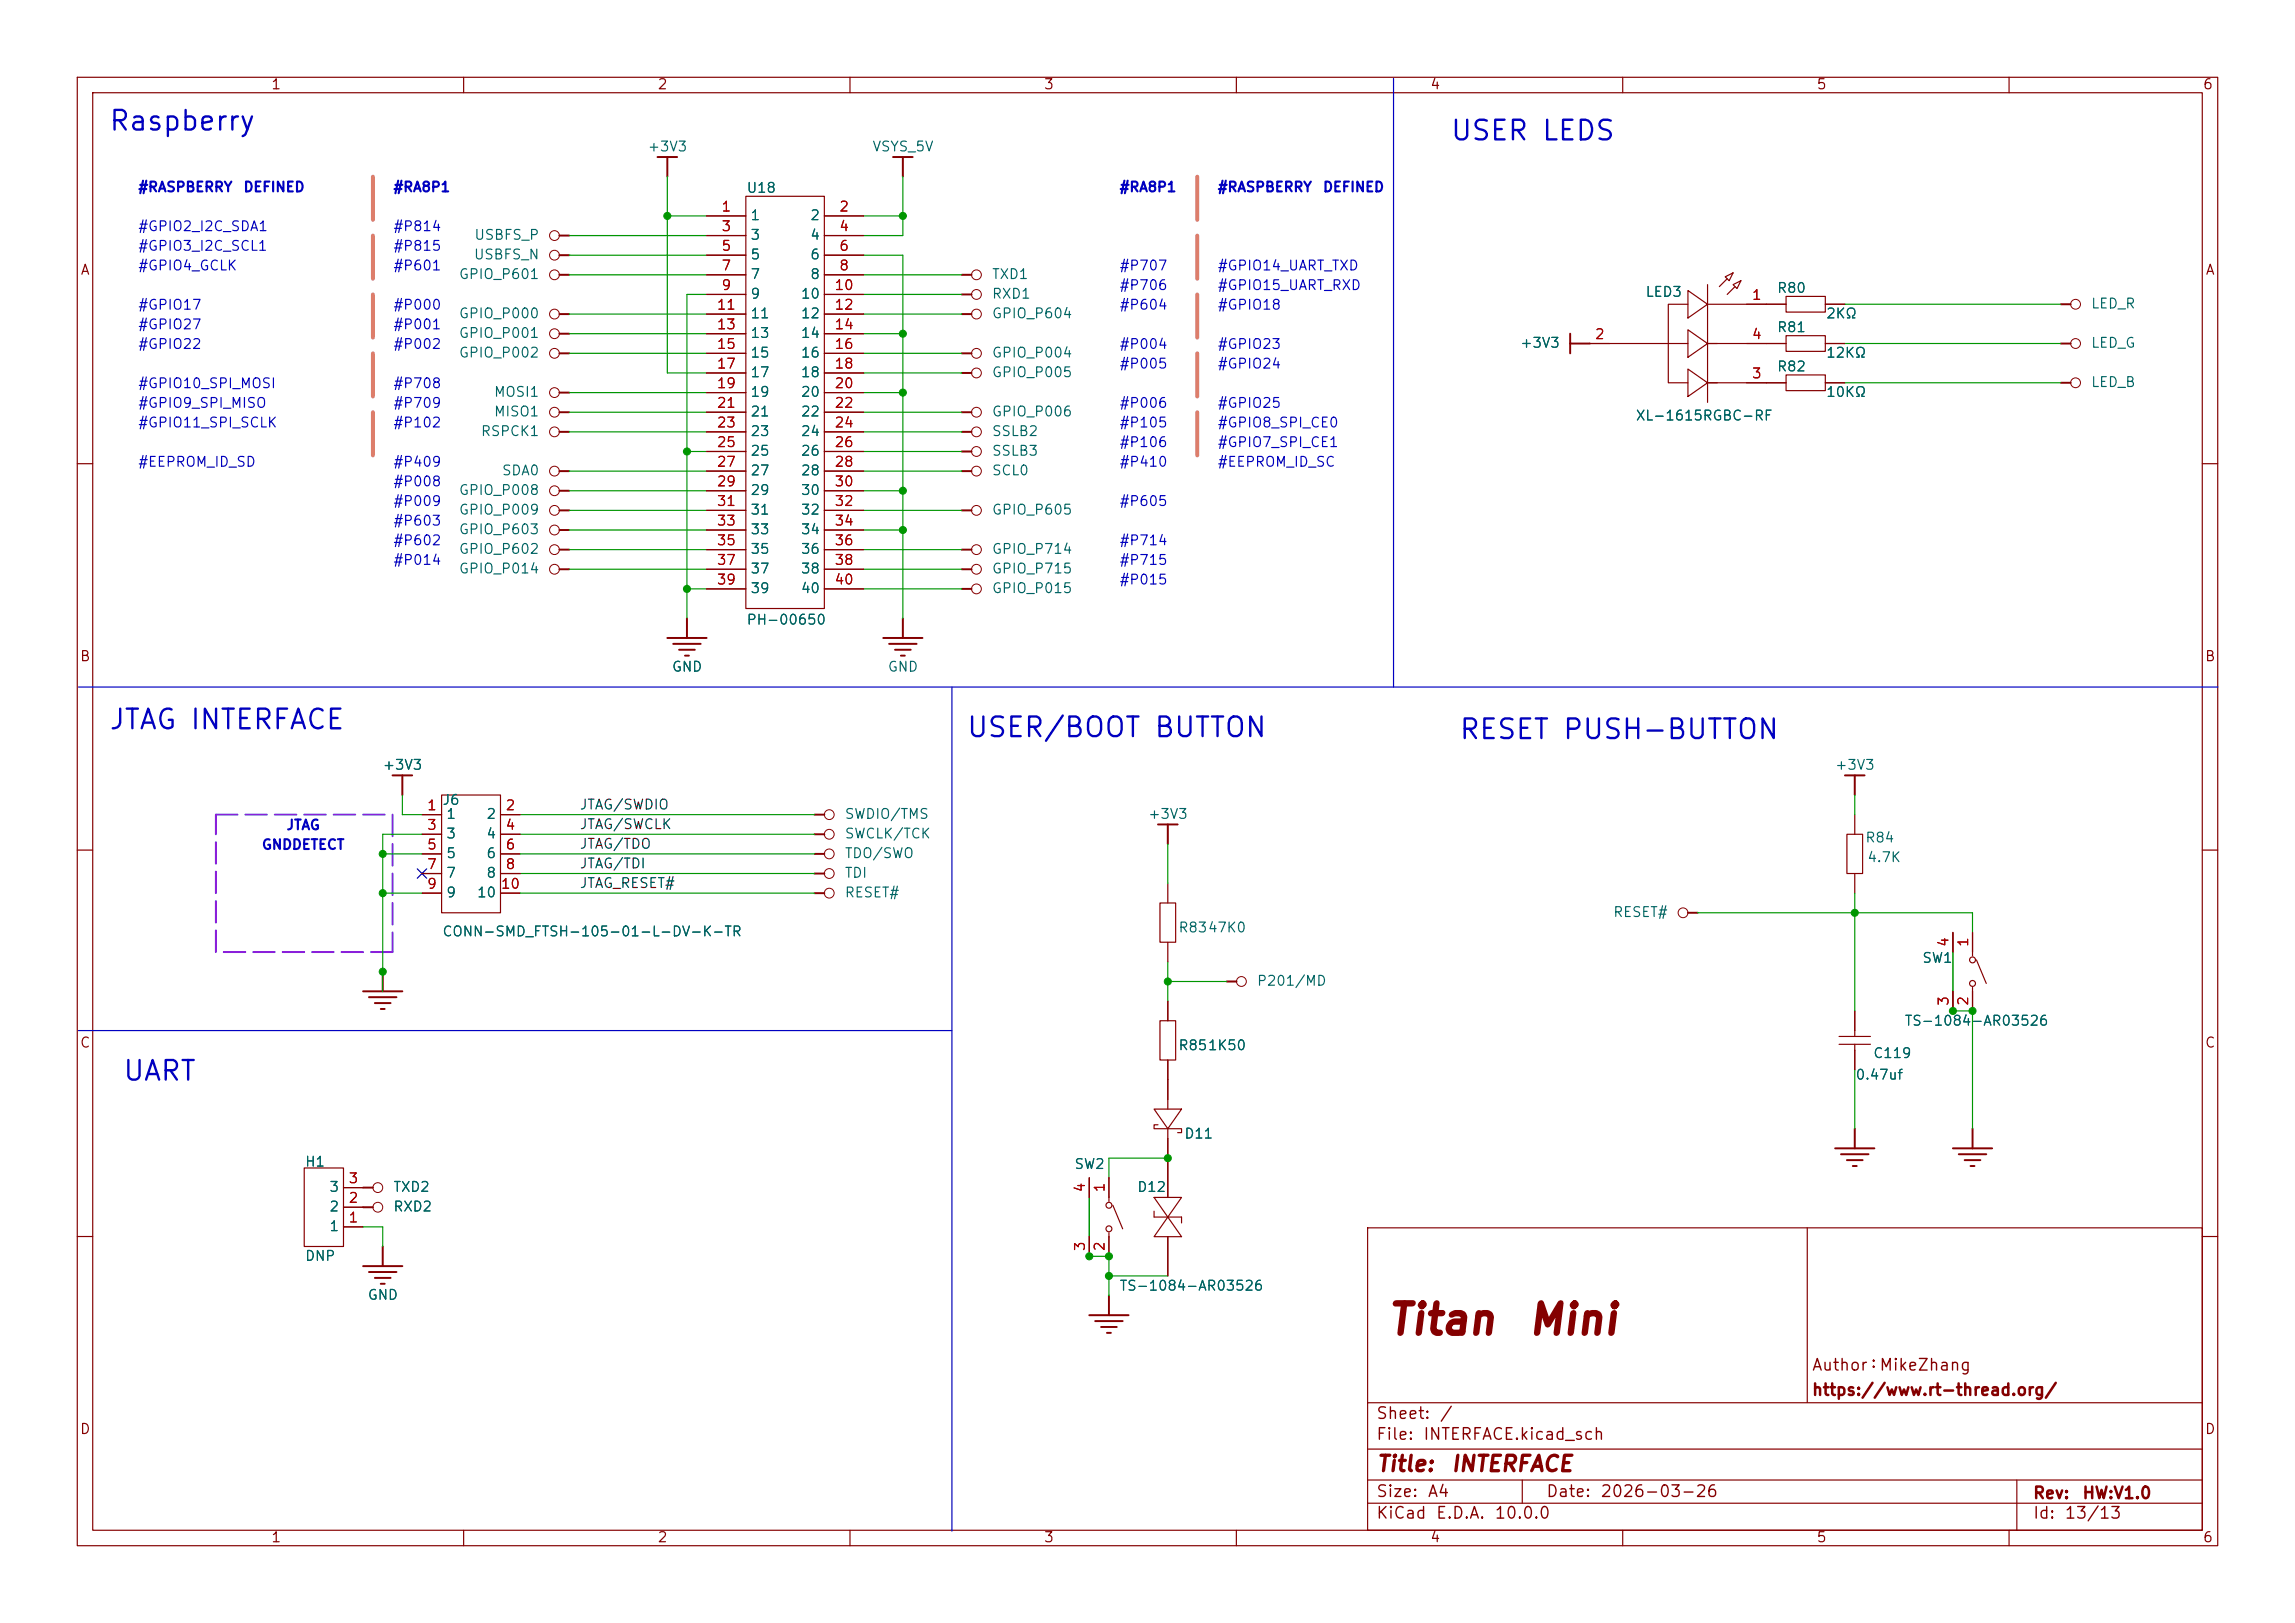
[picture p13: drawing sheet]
<svg xmlns="http://www.w3.org/2000/svg" width="297mm" height="210mm" viewBox="0 0 297 210" stroke-linecap="round" stroke-linejoin="round" font-family="sans-serif">
<defs><g id="words">
<g font-size="3.8" fill="#840000">
<text x="179.3" y="173.6">Titan</text>
<text x="197.5" y="173.6">Mini</text>
</g>
<g font-size="2.5" fill="#0000c2">
<text x="14" y="17.5">Raspberry</text>
<text x="187.6" y="18.8">USER</text>
<text x="199.4" y="18.8">LEDS</text>
<text x="14" y="95">JTAG</text>
<text x="24.4" y="95">INTERFACE</text>
<text x="124.9" y="96">USER/BOOT</text>
<text x="149.2" y="96">BUTTON</text>
<text x="188.7" y="96.3">RESET</text>
<text x="202.1" y="96.3">PUSH-BUTTON</text>
<text x="15.7" y="140.5">UART</text>
</g>
<g font-size="2" fill="#840000">
<text x="178" y="190.9">Title:</text>
<text x="187.7" y="190.9">INTERFACE</text>
</g>
<g font-size="1.5" fill="#840000">
<text x="234.4" y="177.7">Author：MikeZhang</text>
<text x="178" y="184">Sheet:</text>
<text x="186.2" y="184">/</text>
<text x="234.4" y="181">https://www.rt-thread.org/</text>
<text x="178" y="186.7">File:</text>
<text x="184.1" y="186.7">INTERFACE.kicad_sch</text>
<text x="178" y="196.9">KiCad</text>
<text x="178" y="194.1">Size:</text>
<text x="184.7" y="194.1">A4</text>
<text x="185.7" y="196.9">E.D.A.</text>
<text x="193.3" y="196.9">10.0.0</text>
<text x="200" y="194.1">Date:</text>
<text x="207" y="194.1">2026-03-26</text>
<text x="263" y="194.3">Rev:</text>
<text x="263" y="196.9">Id:</text>
<text x="267.1" y="196.9">13/13</text>
<text x="269.4" y="194.3">HW:V1.0</text>
</g>
<g font-size="1.3" fill="#840000">
<text x="35" y="11.9">1</text>
<text x="85" y="11.9">2</text>
<text x="135" y="11.9">3</text>
<text x="185" y="11.9">4</text>
<text x="235" y="11.9">5</text>
<text x="285" y="11.9">6</text>
<text x="10.3" y="35.9">A</text>
<text x="285.3" y="35.9">A</text>
<text x="10.3" y="85.9">B</text>
<text x="285.3" y="85.9">B</text>
<text x="10.3" y="135.9">C</text>
<text x="285.3" y="135.9">C</text>
<text x="10.3" y="185.9">D</text>
<text x="285.3" y="185.9">D</text>
<text x="35" y="199.9">1</text>
<text x="85" y="199.9">2</text>
<text x="135" y="199.9">3</text>
<text x="185" y="199.9">4</text>
<text x="235" y="199.9">5</text>
<text x="285" y="199.9">6</text>
</g>
<g font-size="1.3" fill="#006464">
<text x="83.7" y="19.9">+3V3</text>
<text x="112.8" y="19.9">VSYS_5V</text>
<text x="96.5" y="25.3">U18</text>
<text x="97" y="28.8">1</text>
<text x="104.8" y="28.8">2</text>
<text x="61.2" y="33.9">USBFS_N</text>
<text x="61.3" y="31.3">USBFS_P</text>
<text x="97" y="31.3">3</text>
<text x="97" y="33.9">5</text>
<text x="104.8" y="31.3">4</text>
<text x="104.8" y="33.9">6</text>
<text x="59.3" y="41.5">GPIO_P000</text>
<text x="59.3" y="36.4">GPIO_P601</text>
<text x="97" y="36.4">7</text>
<text x="97" y="39">9</text>
<text x="97" y="41.5">11</text>
<text x="103.5" y="39">10</text>
<text x="103.5" y="41.5">12</text>
<text x="104.8" y="36.4">8</text>
<text x="128.3" y="36.4">TXD1</text>
<text x="128.3" y="41.5">GPIO_P604</text>
<text x="128.3" y="39">RXD1</text>
<text x="212.9" y="38.7">LED3</text>
<text x="229.9" y="38.2">R80</text>
<text x="236.2" y="41.5">2KΩ</text>
<text x="270.5" y="40.2">LED_R</text>
<text x="59.3" y="46.6">GPIO_P002</text>
<text x="59.3" y="44">GPIO_P001</text>
<text x="97" y="44">13</text>
<text x="97" y="46.6">15</text>
<text x="103.5" y="44">14</text>
<text x="103.5" y="46.6">16</text>
<text x="128.3" y="46.6">GPIO_P004</text>
<text x="196.6" y="45.3">+3V3</text>
<text x="229.9" y="43.3">R81</text>
<text x="236.2" y="46.6">12KΩ</text>
<text x="270.5" y="45.3">LED_G</text>
<text x="63.8" y="51.7">MOSI1</text>
<text x="97" y="49.1">17</text>
<text x="97" y="51.7">19</text>
<text x="103.5" y="49.1">18</text>
<text x="103.5" y="51.7">20</text>
<text x="128.3" y="49.1">GPIO_P005</text>
<text x="229.9" y="48.4">R82</text>
<text x="236.2" y="51.7">10KΩ</text>
<text x="270.5" y="50.4">LED_B</text>
<text x="62.1" y="56.7">RSPCK1</text>
<text x="63.8" y="54.2">MISO1</text>
<text x="97" y="54.2">21</text>
<text x="97" y="56.7">23</text>
<text x="97" y="59.3">25</text>
<text x="103.5" y="54.2">22</text>
<text x="103.5" y="56.7">24</text>
<text x="103.5" y="59.3">26</text>
<text x="128.3" y="56.7">SSLB2</text>
<text x="128.3" y="54.2">GPIO_P006</text>
<text x="128.3" y="59.3">SSLB3</text>
<text x="211.6" y="54.7">XL-1615RGBC-RF</text>
<text x="59.3" y="64.4">GPIO_P008</text>
<text x="64.9" y="61.8">SDA0</text>
<text x="97" y="61.8">27</text>
<text x="97" y="64.4">29</text>
<text x="103.5" y="61.8">28</text>
<text x="103.5" y="64.4">30</text>
<text x="128.3" y="61.8">SCL0</text>
<text x="59.3" y="72">GPIO_P602</text>
<text x="59.3" y="66.9">GPIO_P009</text>
<text x="59.3" y="69.4">GPIO_P603</text>
<text x="97" y="66.9">31</text>
<text x="97" y="69.4">33</text>
<text x="97" y="72">35</text>
<text x="103.5" y="66.9">32</text>
<text x="103.5" y="69.4">34</text>
<text x="103.5" y="72">36</text>
<text x="128.3" y="66.9">GPIO_P605</text>
<text x="128.3" y="72">GPIO_P714</text>
<text x="59.3" y="74.5">GPIO_P014</text>
<text x="97" y="74.5">37</text>
<text x="97" y="77.1">39</text>
<text x="103.5" y="74.5">38</text>
<text x="103.5" y="77.1">40</text>
<text x="128.3" y="77.1">GPIO_P015</text>
<text x="128.3" y="74.5">GPIO_P715</text>
<text x="96.5" y="81.1">PH-00650</text>
<text x="86.9" y="87.2">GND</text>
<text x="114.8" y="87.2">GND</text>
<text x="49.4" y="99.9">+3V3</text>
<text x="237.4" y="99.9">+3V3</text>
<text x="57.2" y="104.5">J6</text>
<text x="57.7" y="106.3">1</text>
<text x="62.8" y="106.3">2</text>
<text x="109.2" y="106.3">SWDIO/TMS</text>
<text x="148.5" y="106.3">+3V3</text>
<text x="57.7" y="108.8">3</text>
<text x="57.7" y="111.4">5</text>
<text x="57.7" y="113.9">7</text>
<text x="62.8" y="108.8">4</text>
<text x="62.8" y="111.4">6</text>
<text x="62.8" y="113.9">8</text>
<text x="109.2" y="108.8">SWCLK/TCK</text>
<text x="109.2" y="113.9">TDI</text>
<text x="109.2" y="111.4">TDO/SWO</text>
<text x="241.3" y="109.3">R84</text>
<text x="241.6" y="111.9">4.7K</text>
<text x="57.7" y="116.4">9</text>
<text x="61.6" y="116.4">10</text>
<text x="109.2" y="116.4">RESET#</text>
<text x="208.7" y="119">RESET#</text>
<text x="57.2" y="121.5">CONN-SMD_FTSH-105-01-L-DV-K-TR</text>
<text x="152.4" y="121">R8347K0</text>
<text x="248.7" y="124.9">SW1</text>
<text x="162.6" y="127.9">P201/MD</text>
<text x="152.4" y="136.2">R851K50</text>
<text x="242.3" y="137.2">C119</text>
<text x="246.4" y="133">TS-1084-AR03526</text>
<text x="240" y="140">0.47uf</text>
<text x="153.2" y="147.6">D11</text>
<text x="39.4" y="151.3">H1</text>
<text x="42.5" y="154.5">3</text>
<text x="50.8" y="154.5">TXD2</text>
<text x="138.9" y="151.6">SW2</text>
<text x="147.1" y="154.5">D12</text>
<text x="42.5" y="159.6">1</text>
<text x="42.5" y="157.1">2</text>
<text x="50.8" y="157.1">RXD2</text>
<text x="39.4" y="163.5">DNP</text>
<text x="144.8" y="167.3">TS-1084-AR03526</text>
<text x="47.5" y="168.5">GND</text>
</g>
<g font-size="1.3" fill="#0000c2">
<text x="17.8" y="25.2">#RASPBERRY</text>
<text x="31.4" y="25.2">DEFINED</text>
<text x="50.8" y="25.2">#RA8P1</text>
<text x="144.8" y="25.2">#RA8P1</text>
<text x="157.5" y="25.2">#RASPBERRY</text>
<text x="171.1" y="25.2">DEFINED</text>
<text x="17.8" y="35.3">#GPIO4_GCLK</text>
<text x="17.8" y="32.8">#GPIO3_I2C_SCL1</text>
<text x="17.8" y="30.2">#GPIO2_I2C_SDA1</text>
<text x="50.8" y="35.3">#P601</text>
<text x="50.8" y="30.2">#P814</text>
<text x="50.8" y="32.8">#P815</text>
<text x="144.8" y="35.3">#P707</text>
<text x="157.5" y="35.3">#GPIO14_UART_TXD</text>
<text x="17.8" y="40.4">#GPIO17</text>
<text x="50.8" y="40.4">#P000</text>
<text x="144.8" y="37.9">#P706</text>
<text x="144.8" y="40.4">#P604</text>
<text x="157.5" y="37.9">#GPIO15_UART_RXD</text>
<text x="157.5" y="40.4">#GPIO18</text>
<text x="17.8" y="45.5">#GPIO22</text>
<text x="17.8" y="42.9">#GPIO27</text>
<text x="50.8" y="42.9">#P001</text>
<text x="50.8" y="45.5">#P002</text>
<text x="144.8" y="45.5">#P004</text>
<text x="157.5" y="45.5">#GPIO23</text>
<text x="17.8" y="53.1">#GPIO9_SPI_MISO</text>
<text x="17.8" y="50.6">#GPIO10_SPI_MOSI</text>
<text x="50.8" y="53.1">#P709</text>
<text x="50.8" y="50.6">#P708</text>
<text x="144.8" y="53.1">#P006</text>
<text x="144.8" y="48">#P005</text>
<text x="157.5" y="53.1">#GPIO25</text>
<text x="157.5" y="48">#GPIO24</text>
<text x="17.8" y="55.6">#GPIO11_SPI_SCLK</text>
<text x="50.8" y="55.6">#P102</text>
<text x="144.8" y="58.2">#P106</text>
<text x="144.8" y="55.6">#P105</text>
<text x="157.5" y="58.2">#GPIO7_SPI_CE1</text>
<text x="157.5" y="55.6">#GPIO8_SPI_CE0</text>
<text x="17.8" y="60.7">#EEPROM_ID_SD</text>
<text x="50.8" y="65.8">#P009</text>
<text x="50.8" y="60.7">#P409</text>
<text x="50.8" y="63.3">#P008</text>
<text x="144.8" y="65.8">#P605</text>
<text x="144.8" y="60.7">#P410</text>
<text x="157.5" y="60.7">#EEPROM_ID_SC</text>
<text x="50.8" y="68.3">#P603</text>
<text x="50.8" y="70.9">#P602</text>
<text x="144.8" y="70.9">#P714</text>
<text x="50.8" y="73.4">#P014</text>
<text x="144.8" y="76">#P015</text>
<text x="144.8" y="73.4">#P715</text>
<text x="37" y="107.7">JTAG</text>
<text x="33.8" y="110.2">GNDDETECT</text>
</g>
<g font-size="1.3" fill="#a90000">
<text x="93.3" y="27.7">1</text>
<text x="108.5" y="27.7">2</text>
<text x="93.3" y="30.2">3</text>
<text x="93.3" y="32.8">5</text>
<text x="93.3" y="35.3">7</text>
<text x="108.5" y="30.2">4</text>
<text x="108.5" y="32.8">6</text>
<text x="108.5" y="35.3">8</text>
<text x="92.7" y="40.4">11</text>
<text x="93.3" y="37.8">9</text>
<text x="107.9" y="37.8">10</text>
<text x="107.9" y="40.4">12</text>
<text x="226.6" y="39.1">1</text>
<text x="92.7" y="42.9">13</text>
<text x="92.7" y="45.5">15</text>
<text x="107.9" y="42.9">14</text>
<text x="107.9" y="45.5">16</text>
<text x="206.3" y="44.2">2</text>
<text x="226.6" y="44.2">4</text>
<text x="92.7" y="48">17</text>
<text x="92.7" y="50.5">19</text>
<text x="92.7" y="53.1">21</text>
<text x="107.9" y="48">18</text>
<text x="107.9" y="50.5">20</text>
<text x="107.9" y="53.1">22</text>
<text x="226.6" y="49.3">3</text>
<text x="92.7" y="55.6">23</text>
<text x="92.7" y="58.2">25</text>
<text x="107.9" y="55.6">24</text>
<text x="107.9" y="58.2">26</text>
<text x="92.7" y="60.7">27</text>
<text x="92.7" y="63.2">29</text>
<text x="92.7" y="65.8">31</text>
<text x="107.9" y="60.7">28</text>
<text x="107.9" y="63.2">30</text>
<text x="107.9" y="65.8">32</text>
<text x="92.7" y="68.3">33</text>
<text x="92.7" y="70.9">35</text>
<text x="107.9" y="68.3">34</text>
<text x="107.9" y="70.9">36</text>
<text x="92.7" y="73.4">37</text>
<text x="92.7" y="75.9">39</text>
<text x="107.9" y="73.4">38</text>
<text x="107.9" y="75.9">40</text>
<text x="55.2" y="105.2">1</text>
<text x="55.2" y="107.7">3</text>
<text x="65.3" y="105.2">2</text>
<text x="65.3" y="107.7">4</text>
<text x="55.2" y="110.2">5</text>
<text x="55.2" y="112.8">7</text>
<text x="65.3" y="110.2">6</text>
<text x="65.3" y="112.8">8</text>
<text x="55.2" y="115.3">9</text>
<text x="64.7" y="115.3">10</text>
<text x="252.5" y="122.6" transform="rotate(-90 252.5 122.6)">4</text>
<text x="255" y="122.6" transform="rotate(-90 255 122.6)">1</text>
<text x="252.5" y="130.2" transform="rotate(-90 252.5 130.2)">3</text>
<text x="255" y="130.2" transform="rotate(-90 255 130.2)">2</text>
<text x="45" y="156">2</text>
<text x="45" y="153.4">3</text>
<text x="140.7" y="154.4" transform="rotate(-90 140.7 154.4)">4</text>
<text x="143.3" y="154.4" transform="rotate(-90 143.3 154.4)">1</text>
<text x="45" y="158.5">1</text>
<text x="140.7" y="162" transform="rotate(-90 140.7 162)">3</text>
<text x="143.3" y="162" transform="rotate(-90 143.3 162)">2</text>
</g>
<g font-size="1.3" fill="#0f0f0f">
<text x="74.9" y="107.6">JTAG/SWCLK</text>
<text x="74.9" y="105.1">JTAG/SWDIO</text>
<text x="74.9" y="110.1">JTAG/TDO</text>
<text x="74.9" y="112.7">JTAG/TDI</text>
<text x="74.9" y="115.2">JTAG_RESET#</text>
</g>
</g></defs>
<g fill="none" stroke="#840000" stroke-width=".15">
<path d="M10 10h277v190h-277zM12 12h273v186h-273zM60 10v2M110 10v2M160 10v2M210 10v2M260 10v2M91.4 27.9h5.1M91.4 30.5h5.1M91.4 33h5.1M91.4 35.6h5.1M91.4 38.1h5.1"/>
<path d="M96.5 25.4h10.2v53.3h-10.2zM106.7 27.9h5.1M106.7 30.5h5.1M106.7 33h5.1M106.7 35.6h5.1M106.7 38.1h5.1M218.4 37.6l2.6 1.8-2.6 1.7zM218.4 39.4h-2.5v10.1h2.5M221 36.8v15.3M221 39.4h10.1M223.3 35.8l1-.5-.5 1zM223.5 36.1l-1 1"/>
<path d="M224.3 36.8l1-.5-.5 1zM224.5 37.1l-1 1M231.1 38.4h5.1v2h-5.1zM236.2 39.4h2.6M91.4 40.6h5.1M91.4 43.2h5.1M91.4 45.7h5.1M91.4 48.3h5.1M91.4 50.8h5.1M91.4 53.3h5.1M91.4 55.9h5.1M91.4 58.4h5.1"/>
<path d="M106.7 40.6h5.1M106.7 43.2h5.1M106.7 45.7h5.1M106.7 48.3h5.1M106.7 50.8h5.1M106.7 53.3h5.1M106.7 55.9h5.1M106.7 58.4h5.1M205.7 44.5h12.7M218.4 47.8l2.6 1.7-2.6 1.8zM218.4 42.7l2.6 1.8-2.6 1.7zM221 49.5h10.1"/>
<path d="M221 44.5h10.1M231.1 48.5h5.1v2h-5.1zM231.1 43.4h5.1v2.1h-5.1zM236.2 49.5h2.6M236.2 44.5h2.6M10 60h2M91.4 61h5.1M91.4 63.5h5.1M91.4 66h5.1M91.4 68.6h5.1M91.4 71.1h5.1M91.4 73.7h5.1"/>
<path d="M91.4 76.2h5.1M106.7 61h5.1M106.7 63.5h5.1M106.7 66h5.1M106.7 68.6h5.1M106.7 71.1h5.1M106.7 73.7h5.1M106.7 76.2h5.1M285 60h2M10 110h2M54.6 105.4h2.5M54.6 108h2.5"/>
<path d="M54.6 110.5h2.5M54.6 113h2.5M54.6 115.6h2.5M57.1 102.9h7.7v15.2h-7.7zM64.8 105.4h2.5M64.8 108h2.5M64.8 110.5h2.5M64.8 113h2.5M64.8 115.6h2.5M150.1 116.8h2v5.1h-2zM151.1 114.3v2.5M239 108h2v5h-2z"/>
<path d="M240 105.4v2.6M240 113v2.6M285 110h2M150.1 132.1h2v5.1h-2zM151.1 121.9v2.6M151.1 129.5v2.6M151.1 137.2v6.3M238 135.1h4.1M238 134.1h4.1M240 130.8v3.3M240 135.1v3.3M252.7 120.7v10.1"/>
<path d="M255.3 120.7v3M255.3 127.8v3M255.8 124.2l1.2 3.1M39.4 151.1h5v10.2h-5zM44.4 158.8h2.6M44.4 156.2h2.6M44.4 153.7h2.6M141 152.4v10.2M143.5 152.4v3M143.5 159.5v3.1M144 156l1.3 3M149.4 143.5h3.5l-1.8 2.6z"/>
<path d="M149.4 154.9h3.5l-1.8 2.6zM149.4 156.7v.8h3.5v.7M149.9 145.5h-.5v.6h3.5v.5h-.5M151.1 157.5l1.8 2.5h-3.5zM151.1 146.1v8.8M177 158.9h108v39.1h-108zM233.9 158.9v22.6M10 160h2M151.1 160v5.1M285 160h2M60 198v2M110 198v2"/>
<path d="M160 198v2M177 194.5h108M177 191.5h108M177 187.5h108M177 181.5h108M197 191.5v3M210 198v2M260 198v2M261 191.5v6.5"/>
<circle cx="255.3" cy="124.2" r=".38"/>
<circle cx="255.3" cy="127.3" r=".38"/>
<circle cx="143.5" cy="159" r=".38"/>
<circle cx="143.5" cy="156" r=".38"/>
</g>
<g fill="none" stroke="#840000" stroke-width=".25">
<path d="M72.4 35.6h1.3M72.4 33h1.3M72.4 30.5h1.3M85.1 20.3h2.5M86.4 20.3v2.6M115.6 20.3h2.5M116.8 20.3v2.6M124.5 35.6h1.2M124.5 38.1h1.2M266.7 39.4h1.3M72.4 53.3h1.3M72.4 55.9h1.3"/>
<path d="M72.4 50.8h1.3M72.4 45.7h1.3M72.4 40.6h1.3M72.4 43.2h1.3M124.5 53.3h1.2M124.5 55.9h1.2M124.5 45.7h1.2M124.5 48.3h1.2M124.5 58.4h1.2M124.5 40.6h1.2M203.2 44.5h2.5M203.2 43.2v2.5"/>
<path d="M266.7 44.5h1.3M266.7 49.5h1.3M72.4 73.7h1.3M72.4 71.1h1.3M72.4 66h1.3M72.4 61h1.3M72.4 68.6h1.3M72.4 63.5h1.3M124.5 73.7h1.2M124.5 71.1h1.2M124.5 66h1.2M124.5 61h1.2"/>
<path d="M124.5 76.2h1.2M86.4 82.6h5M87.1 83.3h3.6M87.9 84.1h2M88.6 84.8h.6M88.9 80v2.6M114.3 82.6h5.1M115.1 83.3h3.5M115.8 84.1h2.1M116.6 84.8h.5M116.8 80v2.6M50.8 100.3h2.5"/>
<path d="M52.1 100.3v2.6M105.4 105.4h1.3M105.4 115.6h1.3M105.4 113h1.3M105.4 110.5h1.3M105.4 108h1.3M149.9 106.7h2.5M151.1 106.7v2.5M218.4 118.1h1.3M238.8 100.3h2.5M240 100.3v2.6M47 128.3h5.1"/>
<path d="M47.8 129h3.5M48.5 129.8h2M49.3 130.6h.5M49.5 125.7v2.6M158.7 127h1.3M47 153.7h1.3M47 156.2h1.3M237.5 148.6h5.1M238.3 149.4h3.5M239 150.1h2M239.8 150.9h.5M240 146.1v2.5"/>
<path d="M252.7 148.6h5.1M253.5 149.4h3.5M254.3 150.1h2M255 150.9h.5M255.3 146.1v2.5M47 163.8h5.1M47.8 164.6h3.5M48.5 165.4h2M49.3 166.1h.5M49.5 161.3v2.5M141 170.2h5M141.7 170.9h3.6"/>
<path d="M142.5 171.7h2M143.3 172.5h.5M143.5 167.6v2.6"/>
</g>
<g fill="none" stroke="#840000" stroke-width=".13">
<circle cx="71.8" cy="30.5" r=".63"/>
<circle cx="71.8" cy="35.6" r=".63"/>
<circle cx="71.8" cy="33" r=".63"/>
<circle cx="126.4" cy="35.6" r=".63"/>
<circle cx="126.4" cy="38.1" r=".63"/>
<circle cx="268.6" cy="39.4" r=".63"/>
<circle cx="71.8" cy="55.9" r=".63"/>
<circle cx="71.8" cy="53.3" r=".63"/>
<circle cx="71.8" cy="40.6" r=".63"/>
<circle cx="71.8" cy="43.2" r=".63"/>
<circle cx="71.8" cy="50.8" r=".63"/>
<circle cx="71.8" cy="45.7" r=".63"/>
<circle cx="126.4" cy="45.7" r=".63"/>
<circle cx="126.4" cy="40.6" r=".63"/>
<circle cx="126.4" cy="48.3" r=".63"/>
<circle cx="126.4" cy="55.9" r=".63"/>
<circle cx="126.4" cy="53.3" r=".63"/>
<circle cx="126.4" cy="58.4" r=".63"/>
<circle cx="268.6" cy="44.4" r=".63"/>
<circle cx="268.6" cy="49.5" r=".63"/>
<circle cx="71.8" cy="73.7" r=".63"/>
<circle cx="71.8" cy="68.6" r=".63"/>
<circle cx="71.8" cy="63.5" r=".63"/>
<circle cx="71.8" cy="71.1" r=".63"/>
<circle cx="71.8" cy="61" r=".63"/>
<circle cx="71.8" cy="66" r=".63"/>
<circle cx="126.4" cy="76.2" r=".63"/>
<circle cx="126.4" cy="73.7" r=".63"/>
<circle cx="126.4" cy="66" r=".63"/>
<circle cx="126.4" cy="71.1" r=".63"/>
<circle cx="126.4" cy="61" r=".63"/>
<circle cx="107.3" cy="107.9" r=".63"/>
<circle cx="107.3" cy="110.5" r=".63"/>
<circle cx="107.3" cy="105.4" r=".63"/>
<circle cx="107.3" cy="115.6" r=".63"/>
<circle cx="107.3" cy="113" r=".63"/>
<circle cx="217.8" cy="118.1" r=".63"/>
<circle cx="160.7" cy="127" r=".63"/>
<circle cx="48.9" cy="153.7" r=".63"/>
<circle cx="48.9" cy="156.2" r=".63"/>
</g>
<path d="M180.3 10.2v78.7M10.2 88.9h276.8M123.2 88.9v109.2M10.2 133.4h113" fill="none" stroke="#0000c2" stroke-width=".15"/>
<path d="M48.3 22.9v38.1M154.9 22.9v38.1" fill="none" stroke="#dd7e6b" stroke-width=".51" stroke-dasharray="5.6 2"/>
<path d="M27.9 105.4h22.9M50.8 105.4v17.8M27.9 123.2v-17.8M50.8 123.2h-22.9" fill="none" stroke="#8a20db" stroke-width=".25" stroke-dasharray="2.8 1"/>
<g fill="none" stroke="#009600" stroke-width=".15">
<path d="M73.7 35.6h17.7M73.7 30.5h17.7M73.7 33h17.7M86.4 27.9h5M86.4 22.9v25.4h5M91.4 38.1h-2.5v41.9M111.8 35.6h12.7M111.8 33h5v47M111.8 27.9h5M111.8 38.1h12.7M116.8 22.9v7.6h-5M238.8 39.4h27.9"/>
<path d="M73.7 55.9h17.7M73.7 53.3h17.7M73.7 43.2h17.7M73.7 40.6h17.7M73.7 45.7h17.7M73.7 50.8h17.7M88.9 58.4h2.5M111.8 55.9h12.7M111.8 53.3h12.7M111.8 43.2h5M111.8 48.3h12.7M111.8 40.6h12.7"/>
<path d="M111.8 45.7h12.7M111.8 50.8h5M111.8 58.4h12.7M238.8 44.5h27.9M238.8 49.5h27.9M73.7 61h17.7M73.7 73.7h17.7M73.7 66h17.7M73.7 68.6h17.7M73.7 71.1h17.7M73.7 63.5h17.7M88.9 76.2h2.5"/>
<path d="M111.8 61h12.7M111.8 73.7h12.7M111.8 76.2h12.7M111.8 66h12.7M111.8 68.6h5M111.8 71.1h12.7M111.8 63.5h5M49.5 110.5h5.1M49.5 115.6h5.1M52.1 102.9v2.5h2.5M54.6 108h-5.1v20.3M67.3 110.5h38.1"/>
<path d="M67.3 115.6h38.1M67.3 108h38.1M67.3 113h38.1M67.3 105.4h38.1M151.1 109.2v5.1M219.7 118.1h35.6v2.6M240 102.9v2.5M240 115.6v15.2M151.1 124.5v5M151.1 127h7.6M240 138.4v7.7M252.7 120.7v10.1h2.6v15.3"/>
<path d="M47 158.8h2.5v2.5M141 152.4v10.2h2.5v5M151.1 149.9h-7.6v2.5M143.5 165.1h7.6"/>
</g>
<path d="M54 112.4l1.2 1.2M55.2 112.4l-1.2 1.2" fill="none" stroke="#000084" stroke-width=".15"/>
<g fill="#009600" stroke="#009600" stroke-width=".13">
<circle cx="86.4" cy="27.9" r=".46"/>
<circle cx="88.9" cy="76.2" r=".46"/>
<circle cx="88.9" cy="58.4" r=".46"/>
<circle cx="116.8" cy="63.5" r=".46"/>
<circle cx="116.8" cy="68.6" r=".46"/>
<circle cx="49.5" cy="115.6" r=".46"/>
<circle cx="49.5" cy="110.5" r=".46"/>
<circle cx="143.5" cy="165.1" r=".46"/>
<circle cx="151.1" cy="127" r=".46"/>
<circle cx="151.1" cy="149.9" r=".46"/>
<circle cx="143.5" cy="162.6" r=".46"/>
<circle cx="141" cy="162.6" r=".46"/>
<circle cx="116.8" cy="27.9" r=".46"/>
<circle cx="116.8" cy="50.8" r=".46"/>
<circle cx="116.8" cy="43.2" r=".46"/>
<circle cx="49.5" cy="125.7" r=".46"/>
<circle cx="255.3" cy="130.8" r=".46"/>
<circle cx="252.7" cy="130.8" r=".46"/>
<circle cx="240" cy="118.1" r=".46"/>
</g>
<use href="#words"/>
</svg>
